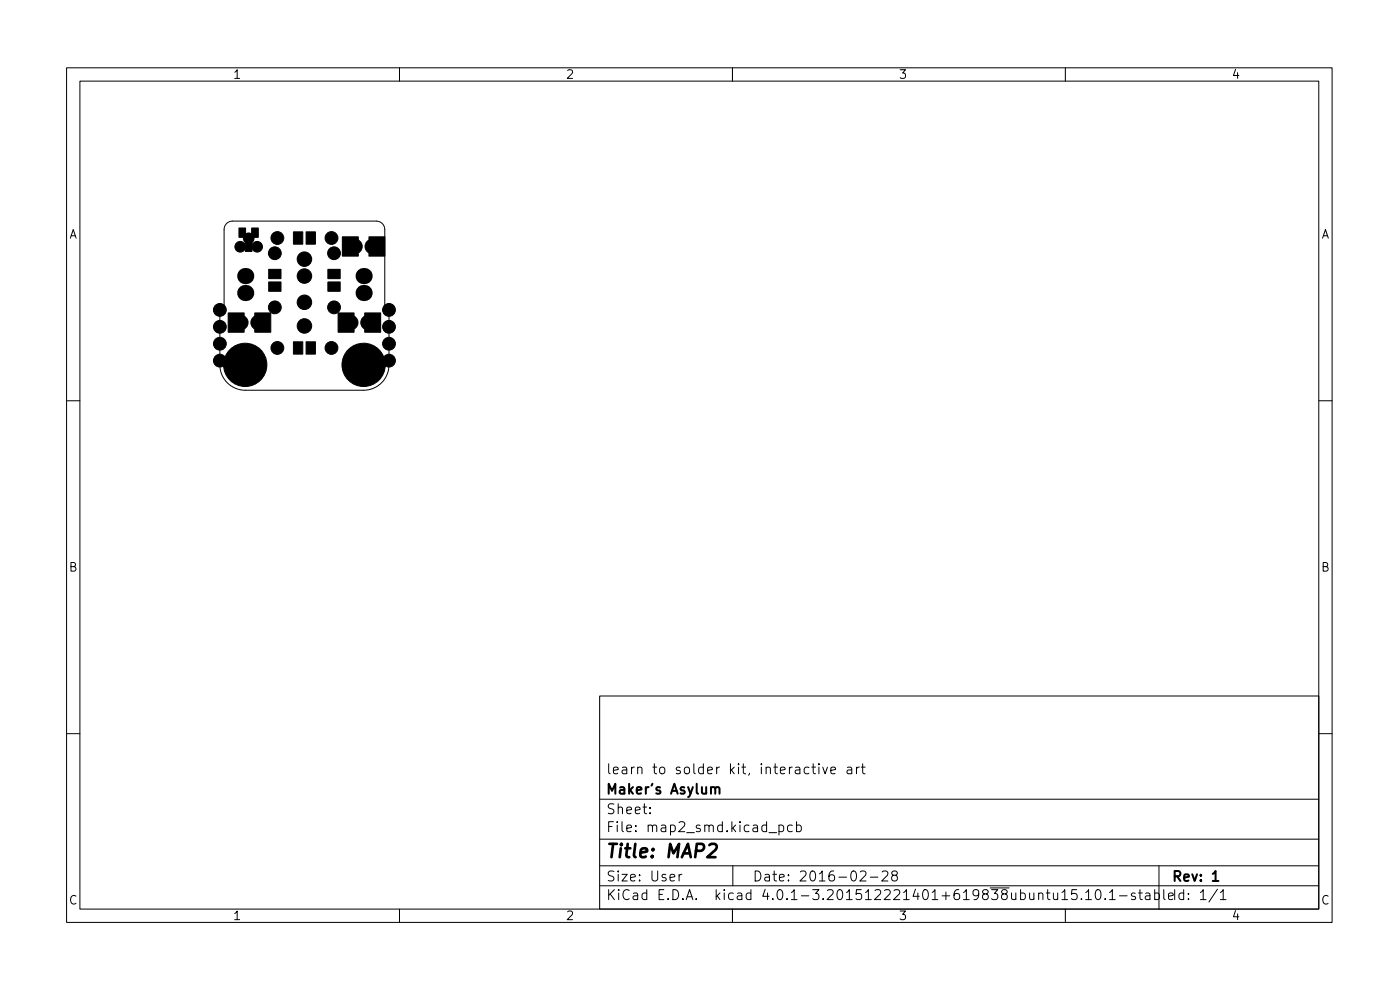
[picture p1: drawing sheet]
<svg xmlns="http://www.w3.org/2000/svg" width="210mm" height="149mm" viewBox="0 0 210 149" stroke-linecap="round" stroke-linejoin="round" font-family="sans-serif">
<defs><g id="words">
<text font-size="2.8" x="91.1" y="128.8">Title: MAP2</text>
<g font-size="2.1">
<text x="91.1" y="119.3">Maker's Asylum</text>
<text x="91.1" y="116.3">learn to solder kit, interactive art</text>
<text x="91.1" y="125">File: map2_smd.kicad_pcb</text>
<text x="91.1" y="122.3">Sheet:</text>
<text x="91.1" y="135.2">KiCad E.D.A. kicad 4.0.1-3.201512221401+619838ubuntu15.10.1-stable</text>
<text x="91.1" y="132.4">Size: User</text>
<text x="113.1" y="132.4">Date: 2016-02-28</text>
<text x="176.1" y="132.4">Rev: 1</text>
<text x="176.1" y="135.2">Id: 1/1</text>
</g>
<g font-size="1.8">
<text x="35" y="11.8">1</text>
<text x="85" y="11.8">2</text>
<text x="135" y="11.8">3</text>
<text x="185" y="11.8">4</text>
<text x="10.3" y="35.8">A</text>
<text x="198.4" y="35.8">A</text>
<text x="10.3" y="85.8">B</text>
<text x="198.4" y="85.8">B</text>
<text x="10.3" y="135.8">C</text>
<text x="198.4" y="135.8">C</text>
<text x="35" y="138.2">1</text>
<text x="85" y="138.2">2</text>
<text x="135" y="138.2">3</text>
<text x="185" y="138.2">4</text>
</g>
</g></defs>
<g fill="none" stroke="#000" stroke-width=".15">
<path d="M10 10.2h190.1v128.3h-190.1zM12 12.2h186.1v124.3h-186.1zM60 10.2v2M110 10.2v2M160 10.2v2M34 33.6l.4-.3 .5-.1h21.6a1.27 1.27 0 0 1 1.3 1.3v11.4h.6v8.9a3.8 3.8 0 0 1-3.8 3.8h-17.8a3.8 3.8 0 0 1-3.8-3.8v-8.9h.7v-11.4l.1-.6zM10 60.2h2M198.1 60.2h2M10 110.2h2M90.1 104.5h108v32h-108zM121.5 115.3l-.4-.1-.3 .3v.4l.1 .2h.6M121.9 115.2h.6"/>
<path d="M122.1 114.7v1.3l.1 .1 .3 .1M123 114.7v.1M123 115.2v1M123.6 115.2l.3 1 .4-1M124.8 115.7l.7-.1-.1-.3-.4-.1-.2 .2v.7h.6M127.3 115.3h.5l.1 .9M127.9 115.6h-.5a.29 .29 0 0 0-.2 .3 .29 .29 0 0 0 .2 .3l.5-.1M128.6 115.2v1M129.1 115.2l-.3 .1-.2 .2M129.3 115.2h.6M129.6 114.7v1.3v.1l.3 .1M198.1 110.2h2"/>
<path d="M60 136.5v2M90.1 133h108M90.1 130h108M90.1 126h108M90.1 120h108M97.6 122.1v.1M97.6 121.3v.1M102 131.3v1M102.4 131.3l-.3 .1-.1 .2M110 136.5v2M110.1 130v3M115.5 125h1.1"/>
<path d="M117 124l.4-.1 .3 .3v.4l-.1 .2h-.6M117 123.9v1.5M119 124l-.4-.1-.3 .3v.4l.1 .2h.6M119.6 124l.5-.1 .2 .3v.4l-.1 .2h-.6M119.6 123.4v1.5M129.2 130.9l.2-.1 .5 .1a.41 .41 0 0 1 .1 .5l-.9 .9h1M130.7 131.7h1.1M132.5 130.9l.2-.1 .5 .1a.41 .41 0 0 1 .1 .5l-.9 .9h.9M134.2 131.4l-.3-.2 .1-.3 .2-.1 .4 .1 .2 .2-.1 .2-.6 .2-.2 .2 .1 .5 .2 .1h.3l.3-.3v-.3l-.3-.3M159.5 134l.4-.4v1.5M159.5 135.1h.8M160 136.5v2"/>
<path d="M161.7 133.6h-.7l-.1 .7 .2-.1h.5l.2 .3-.1 .5-.2 .1h-.4l-.2-.1M162.4 135v.1M163.1 134l.4-.4v1.5M163.1 135.1h.8M164.6 133.7l.4-.1a.94 .94 0 0 1 0 1.5h-.2a.91 .91 0 0 1-.2-1.4zM166 135v.1M166.6 134l.5-.4v1.5M166.6 135.1h.9M168.1 134.5h1.2M170.5 134.2l-.4-.1-.2 .2 .1 .2 .5 .2v.3h-.6M171 134.1h.6M171.2 133.6v1.3l.1 .1 .3 .1"/>
<path d="M172.1 134.2h.5l.1 .9M172.7 134.5h-.5a.29 .29 0 0 0-.2 .3 .29 .29 0 0 0 .2 .3l.5-.1M173.4 134.2l.4-.1 .3 .3v.4l-.1 .2h-.6M173.4 133.6v1.5M174.1 130v6.5M174.8 133.6v1.3l.2 .2M175.5 134.6l.7-.1-.1-.3-.4-.1-.2 .2 .1 .7h.5M182.8 133.5l-1.2 2M183.3 134l.4-.4v1.5M183.3 135.1h.8"/>
</g>
<path d="M107.4 118.4l.2-.2 .4 .1 .1 .9M182.1 132.3h.9" fill="none" stroke="#000" stroke-width=".3"/>
<path d="M106.5 126.9l.3-.2h.5a.45 .45 0 0 1 .3 .6l-.1 .3-1.3 1.1h1.3" fill="none" stroke="#000" stroke-width=".4"/>
<g fill="#000" stroke="#000" stroke-width=".15">
<path d="M35.9 34.2h1v1.4h-1zM36.8 36.4h1v1.4h-1zM37.8 34.2h1v1.4h-1zM44.1 34.8h1.4v1.9h-1.4zM46 34.8h1.4v1.9h-1.4zM51.4 35.6h2.4v2.9h-2.4zM55.4 35.6h2.4v2.9h-2.4zM34.3 47h2.4v2.9h-2.4zM40.3 42.3h1.9v1.4h-1.9zM40.3 40.4h1.9v1.4h-1.9zM38.3 47h2.4v2.9h-2.4zM44.1 51.3h1.4v1.9h-1.4z"/>
<path d="M46 51.3h1.4v1.9h-1.4zM49.2 42.3h1.9v1.4h-1.9zM49.2 40.4h1.9v1.4h-1.9zM50.8 47h2.4v2.9h-2.4zM54.8 47h2.4v2.9h-2.4z"/>
<circle cx="36.1" cy="37.1" r=".8"/>
<circle cx="37.3" cy="35.8" r=".8"/>
<circle cx="38.6" cy="37.1" r=".8"/>
<circle cx="41.3" cy="38" r=".96"/>
<circle cx="41.7" cy="35.7" r=".96"/>
<circle cx="45.7" cy="38.9" r="1.09"/>
<circle cx="49.8" cy="35.7" r=".96"/>
<circle cx="50.2" cy="38" r=".96"/>
<circle cx="53.3" cy="37" r="1.09"/>
<circle cx="55.9" cy="37" r="1.09"/>
<circle cx="33" cy="51.6" r=".96"/>
<circle cx="33" cy="49.1" r=".96"/>
<circle cx="33" cy="46.5" r=".96"/>
<circle cx="33" cy="54.2" r=".96"/>
<circle cx="36.2" cy="48.4" r="1.09"/>
<circle cx="36.8" cy="54.8" r="3.2"/>
<circle cx="38.8" cy="48.4" r="1.09"/>
<circle cx="41.3" cy="46.2" r=".96"/>
<circle cx="41.7" cy="52.3" r=".96"/>
<circle cx="45.7" cy="45.4" r="1.09"/>
<circle cx="45.7" cy="49" r="1.09"/>
<circle cx="45.7" cy="41.5" r="1.09"/>
<circle cx="49.8" cy="52.3" r=".96"/>
<circle cx="50.2" cy="46.2" r=".96"/>
<circle cx="52.7" cy="48.4" r="1.09"/>
<circle cx="54.6" cy="54.8" r="3.2"/>
<circle cx="55.3" cy="48.4" r="1.09"/>
<circle cx="58.4" cy="46.5" r=".96"/>
<circle cx="58.4" cy="54.2" r=".96"/>
<circle cx="58.4" cy="51.6" r=".96"/>
<circle cx="58.4" cy="49.1" r=".96"/>
</g>
<g fill="#000">
<circle cx="36.8" cy="44" r="1.22"/>
<circle cx="36.8" cy="41.5" r="1.22"/>
<circle cx="54.6" cy="41.5" r="1.22"/>
<circle cx="54.6" cy="44" r="1.22"/>
</g>
<use href="#words"/>
</svg>
